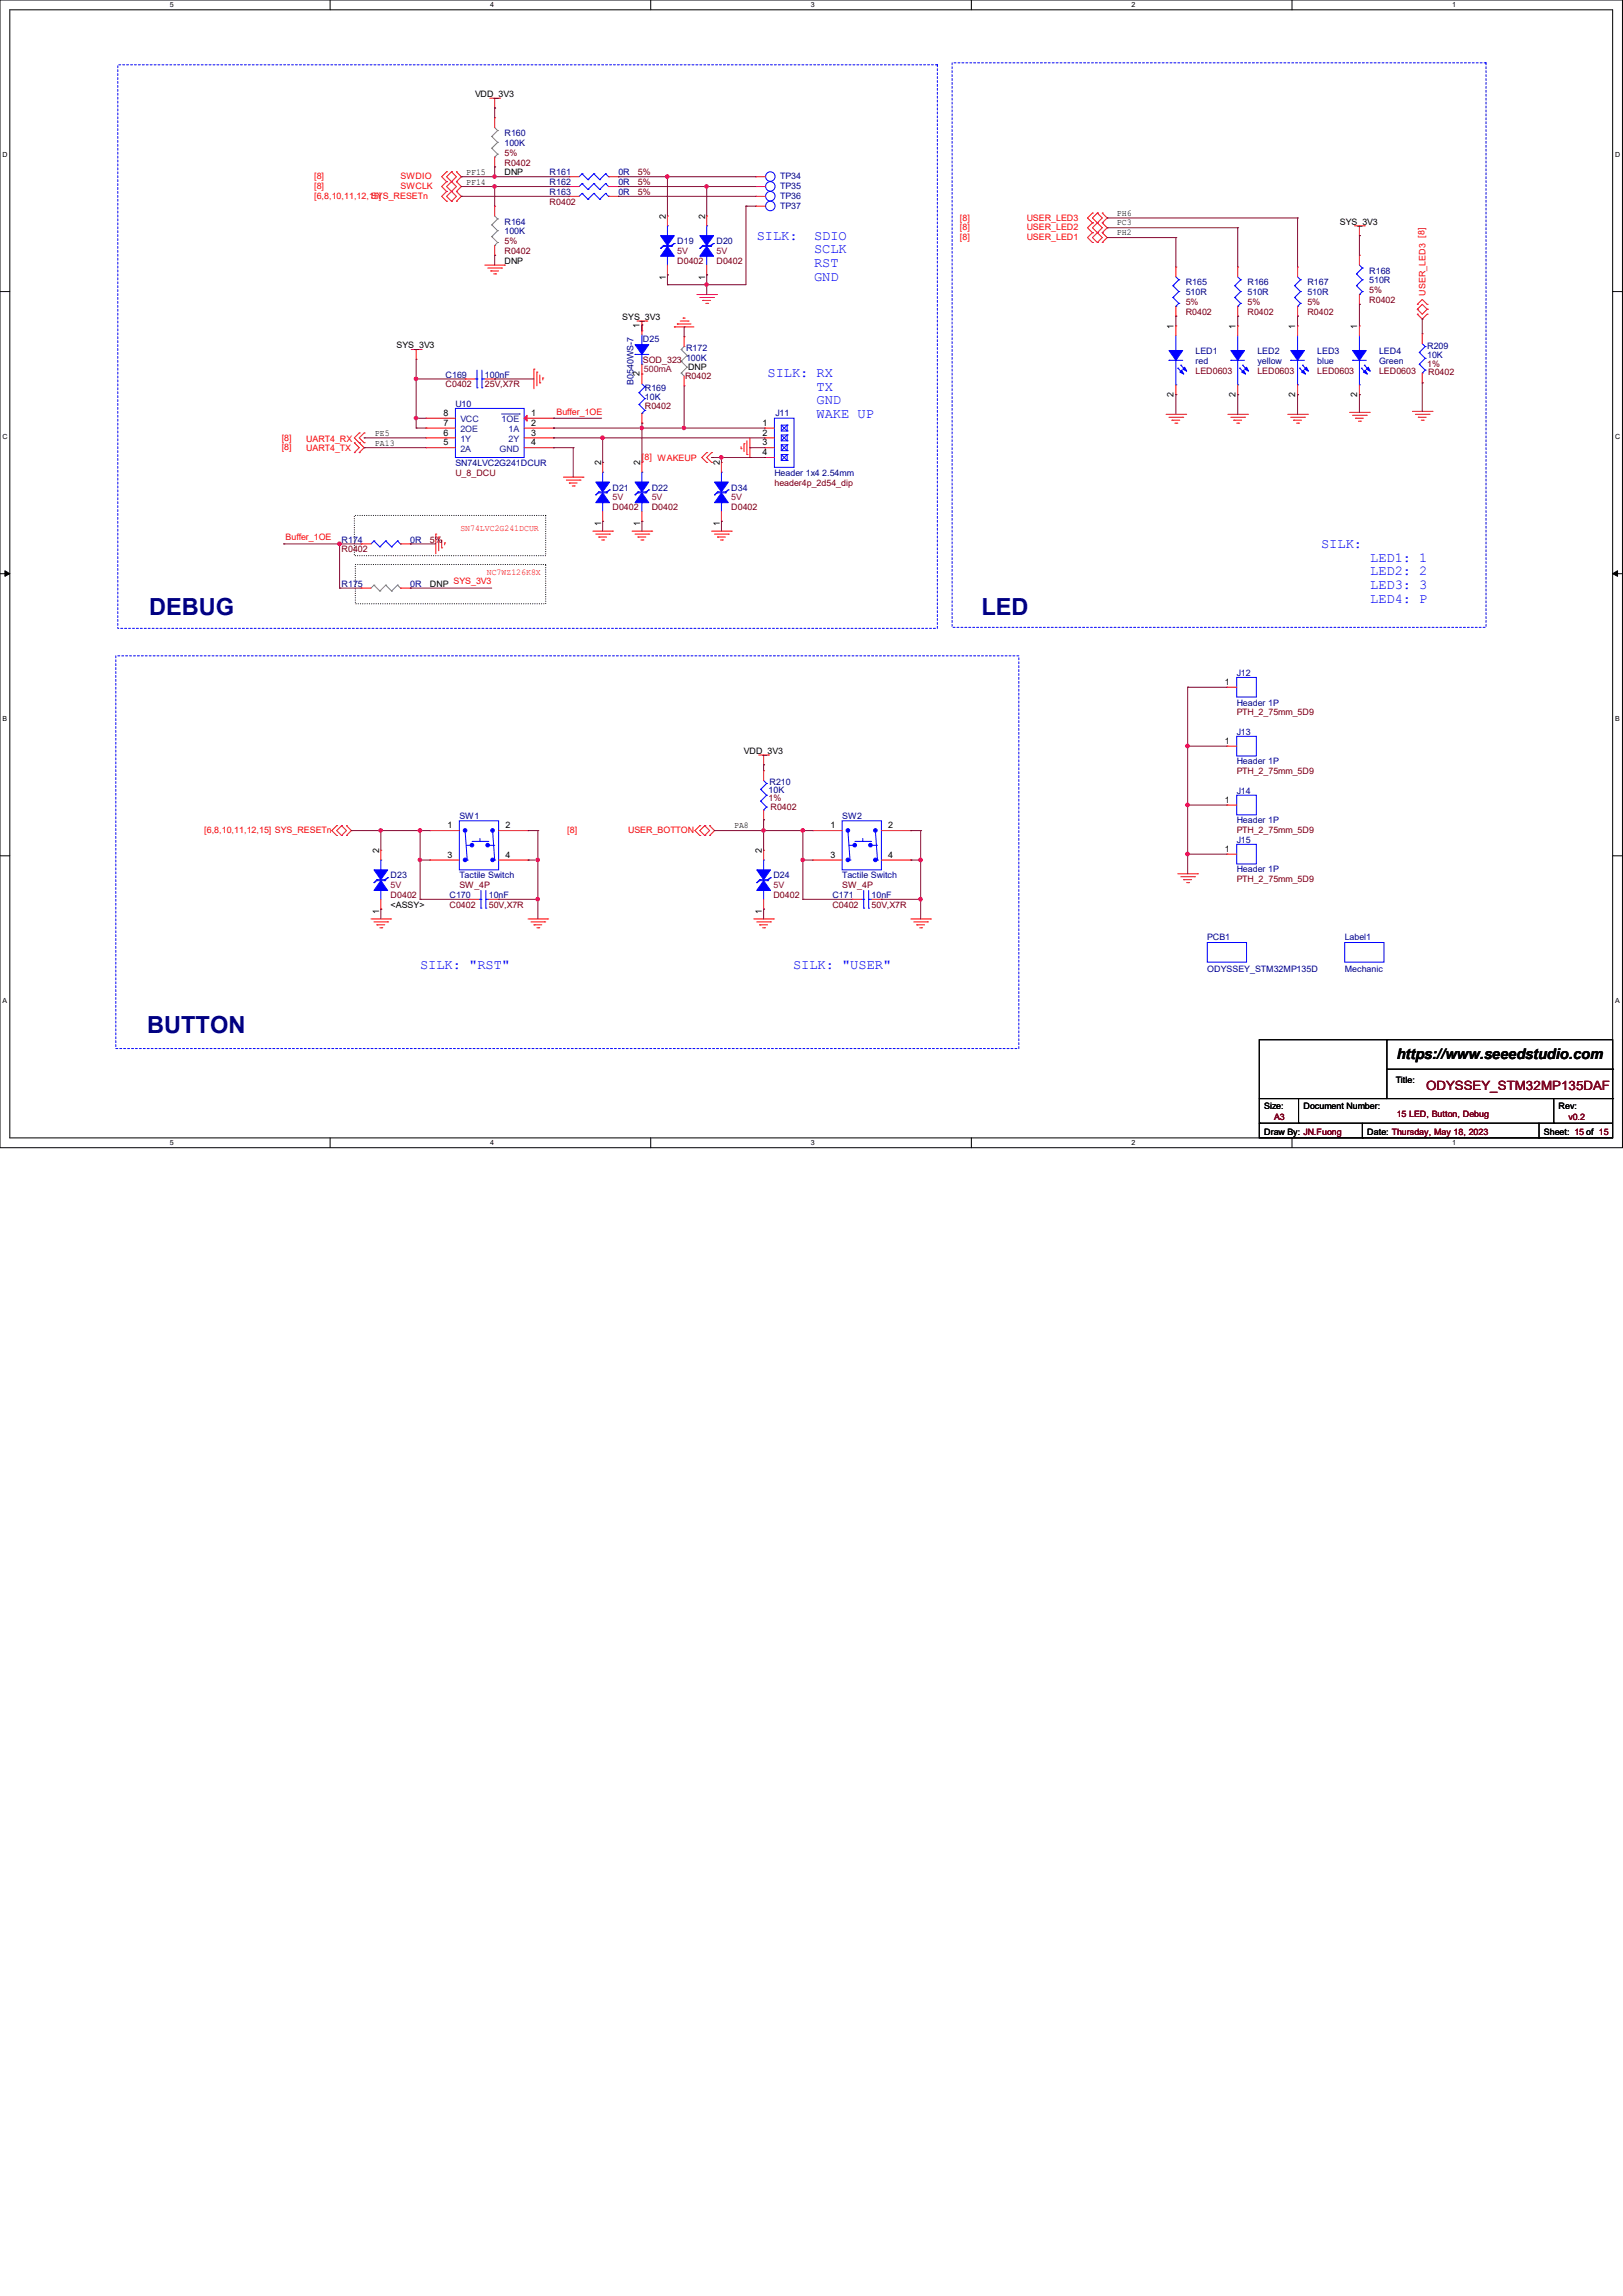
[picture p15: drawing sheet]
<svg xmlns="http://www.w3.org/2000/svg" width="210mm" height="297mm" viewBox="0 0 210 297" stroke-linecap="round" stroke-linejoin="round" font-family="sans-serif">
<defs><g id="words">
<g font-size="3" fill="#000080">
<text x="19.3" y="79.5">DEBUG</text>
<text x="127" y="79.5">LED</text>
<text x="19" y="133.6">BUTTON</text>
</g>
<text font-size="1.9" x="180.7" y="137">https://www.seeedstudio.com</text>
<g font-size="1.8" fill="#00f">
<text x="97.9" y="31">SILK:</text>
<text x="105.3" y="31">SDIO</text>
<text x="105.3" y="32.8">SCLK</text>
<text x="105.3" y="34.5">RST</text>
<text x="105.3" y="36.3">GND</text>
<text x="99.3" y="48.8">SILK: RX</text>
<text x="105.7" y="50.5">TX</text>
<text x="105.7" y="52.3">GND</text>
<text x="105.7" y="54.1">WAKE UP</text>
<text x="170.9" y="70.9">SILK:</text>
<text x="177.3" y="72.6">LED1: 1</text>
<text x="177.3" y="74.4">LED2: 2</text>
<text x="177.3" y="76.2">LED3: 3</text>
<text x="177.3" y="78">LED4: P</text>
<text x="54.4" y="125.3">SILK: &quot;RST&quot;</text>
<text x="102.6" y="125.3">SILK: &quot;USER&quot;</text>
</g>
<text font-size="1.7" fill="#800000" x="184.5" y="141.1">ODYSSEY_STM32MP135DAF</text>
<g font-size="1.1">
<text x="61.5" y="12.5">VDD_3V3</text>
<text x="60.3" y="22.7">PF15</text>
<text x="60.3" y="24">PF14</text>
<text x="65.3" y="22.7">DNP</text>
<text x="86.1" y="28.3" transform="rotate(-90 86.1 28.3)">2</text>
<text x="91.2" y="28.3" transform="rotate(-90 91.2 28.3)">2</text>
<text x="144.5" y="29.2">PC3</text>
<text x="144.5" y="27.9">PH6</text>
<text x="173.4" y="29">SYS_3V3</text>
<text x="65.3" y="34.1">DNP</text>
<text x="144.5" y="30.4">PH2</text>
<text x="80.5" y="41.4">SYS_3V3</text>
<text x="86.1" y="36.2" transform="rotate(-90 86.1 36.2)">1</text>
<text x="91.2" y="36.2" transform="rotate(-90 91.2 36.2)">1</text>
<text x="51.3" y="45">SYS_3V3</text>
<text x="82.8" y="42.4" transform="rotate(-90 82.8 42.4)">1</text>
<text x="89" y="47.8">DNP</text>
<text x="151.8" y="42.5" transform="rotate(-90 151.8 42.5)">1</text>
<text x="159.9" y="42.5" transform="rotate(-90 159.9 42.5)">1</text>
<text x="167.6" y="42.5" transform="rotate(-90 167.6 42.5)">1</text>
<text x="175.6" y="42.5" transform="rotate(-90 175.6 42.5)">1</text>
<text x="57.4" y="53.8">8</text>
<text x="68.7" y="53.8">1</text>
<text x="82.8" y="48.6" transform="rotate(-90 82.8 48.6)">2</text>
<text x="151.8" y="51.3" transform="rotate(-90 151.8 51.3)">2</text>
<text x="159.9" y="51.3" transform="rotate(-90 159.9 51.3)">2</text>
<text x="167.6" y="51.3" transform="rotate(-90 167.6 51.3)">2</text>
<text x="175.6" y="51.3" transform="rotate(-90 175.6 51.3)">2</text>
<text x="48.5" y="56.3">PE5</text>
<text x="48.5" y="57.7">PA13</text>
<text x="57.4" y="55.1">7</text>
<text x="57.4" y="57.6">5</text>
<text x="57.4" y="56.3">6</text>
<text x="68.7" y="55.1">2</text>
<text x="68.7" y="57.6">4</text>
<text x="68.7" y="56.3">3</text>
<text x="98.7" y="55.1">1</text>
<text x="98.7" y="56.3">2</text>
<text x="98.7" y="57.6">3</text>
<text x="98.7" y="58.9">4</text>
<text x="77.8" y="60.2" transform="rotate(-90 77.8 60.2)">2</text>
<text x="82.8" y="60.2" transform="rotate(-90 82.8 60.2)">2</text>
<text x="93.1" y="60.2" transform="rotate(-90 93.1 60.2)">2</text>
<text x="77.8" y="68.1" transform="rotate(-90 77.8 68.1)">1</text>
<text x="82.8" y="68.1" transform="rotate(-90 82.8 68.1)">1</text>
<text x="93.1" y="68.1" transform="rotate(-90 93.1 68.1)">1</text>
<text x="55.6" y="75.9">DNP</text>
<text x="158.5" y="88.6">1</text>
<text x="96.3" y="97.5">VDD_3V3</text>
<text x="158.5" y="96.2">1</text>
<text x="57.9" y="107.1">1</text>
<text x="65.4" y="107.1">2</text>
<text x="95" y="107.1">PA8</text>
<text x="107.4" y="107.1">1</text>
<text x="114.9" y="107.1">2</text>
<text x="158.5" y="103.8">1</text>
<text x="49.1" y="110.4" transform="rotate(-90 49.1 110.4)">2</text>
<text x="57.9" y="111">3</text>
<text x="65.4" y="111">4</text>
<text x="98.6" y="110.4" transform="rotate(-90 98.6 110.4)">2</text>
<text x="107.4" y="111">3</text>
<text x="114.9" y="111">4</text>
<text x="158.5" y="110.2">1</text>
<text x="49.1" y="118.2" transform="rotate(-90 49.1 118.2)">1</text>
<text x="50.5" y="117.4">&lt;ASSY&gt;</text>
<text x="98.6" y="118.2" transform="rotate(-90 98.6 118.2)">1</text>
<text x="163.6" y="143.5">Size:</text>
<text x="168.7" y="143.5">Document Number:</text>
<text x="180.6" y="140">Title:</text>
<text x="201.7" y="143.5">Rev:</text>
<text x="163.6" y="146.8">Draw By: JN.Fuong</text>
<text x="176.9" y="146.8">Date: Thursday, May 18, 2023</text>
<text x="199.8" y="146.8">Sheet: 15 of 15</text>
</g>
<g font-size="1.1" fill="#000080">
<text x="65.3" y="17.6">R160</text>
<text x="65.3" y="18.9">100K</text>
<text x="71.1" y="22.7">R161</text>
<text x="71.1" y="24">R162</text>
<text x="80" y="22.7">0R</text>
<text x="80" y="24">0R</text>
<text x="101" y="23.2">TP34</text>
<text x="65.3" y="29">R164</text>
<text x="71.1" y="25.2">R163</text>
<text x="80" y="25.2">0R</text>
<text x="101" y="24.5">TP35</text>
<text x="101" y="27">TP37</text>
<text x="101" y="25.7">TP36</text>
<text x="65.3" y="30.3">100K</text>
<text x="87.6" y="31.6">D19</text>
<text x="92.7" y="31.6">D20</text>
<text x="177.2" y="35.4">R168</text>
<text x="153.4" y="36.9">R165</text>
<text x="153.4" y="38.2">510R</text>
<text x="161.4" y="36.9">R166</text>
<text x="161.4" y="38.2">510R</text>
<text x="169.2" y="36.9">R167</text>
<text x="169.2" y="38.2">510R</text>
<text x="177.2" y="36.7">510R</text>
<text x="83.2" y="44.3">D25</text>
<text x="88.8" y="45.4">R172</text>
<text x="88.8" y="46.7">100K</text>
<text x="154.7" y="45.8">LED1</text>
<text x="154.7" y="47.1">red</text>
<text x="162.7" y="45.8">LED2</text>
<text x="162.7" y="47.1">yellow</text>
<text x="170.4" y="45.8">LED3</text>
<text x="170.4" y="47.1">blue</text>
<text x="178.4" y="45.8">LED4</text>
<text x="178.4" y="47.1">Green</text>
<text x="184.7" y="45.2">R209</text>
<text x="184.7" y="46.3">10K</text>
<text x="57.7" y="48.9">C169</text>
<text x="58.9" y="52.7">U10</text>
<text x="62.7" y="48.9">100nF</text>
<text x="82" y="49.8" transform="rotate(-90 82 49.8)">B0540WS-7</text>
<text x="83.4" y="50.6">R169</text>
<text x="83.4" y="51.8">10K</text>
<text x="100.3" y="53.8">J11</text>
<text x="58.9" y="60.3">SN74LVC2G241DCUR</text>
<text x="79.2" y="63.5">D21</text>
<text x="84.3" y="63.5">D22</text>
<text x="94.6" y="63.5">D34</text>
<text x="100.2" y="61.6">Header 1x4</text>
<text x="106.4" y="61.6">2.54mm</text>
<text x="44.2" y="70.2">R174</text>
<text x="53.1" y="70.2">0R</text>
<text x="44.2" y="75.9">R175</text>
<text x="53.1" y="75.9">0R</text>
<text x="160" y="87.5">J12</text>
<text x="160" y="95.1">J13</text>
<text x="160" y="91.3">Header 1P</text>
<text x="99.6" y="101.6">R210</text>
<text x="160" y="98.9">Header 1P</text>
<text x="59.4" y="106">SW1</text>
<text x="99.4" y="102.6">10K</text>
<text x="109" y="106">SW2</text>
<text x="160" y="102.7">J14</text>
<text x="160" y="106.5">Header 1P</text>
<text x="50.5" y="113.6">D23</text>
<text x="59.4" y="113.6">Tactile Switch</text>
<text x="100.1" y="113.6">D24</text>
<text x="109" y="113.6">Tactile Switch</text>
<text x="160" y="109.1">J15</text>
<text x="160" y="112.9">Header 1P</text>
<text x="58.2" y="116.2">C170</text>
<text x="63.2" y="116.2">10nF</text>
<text x="107.7" y="116.2">C171</text>
<text x="112.8" y="116.2">10nF</text>
<text x="156.2" y="121.6">PCB1</text>
<text x="156.2" y="125.7">ODYSSEY_STM32MP135D</text>
<text x="174" y="121.6">Label1</text>
<text x="174" y="125.7">Mechanic</text>
</g>
<g font-size="1.1" fill="#f00">
<text x="40.6" y="23.2">[8]</text>
<text x="51.8" y="23.2">SWDIO</text>
<text x="40.6" y="24.5">[8]</text>
<text x="40.6" y="25.7">[6,8,10,11,12,1S5Y]S_RESETn</text>
<text x="51.8" y="24.5">SWCLK</text>
<text x="124.2" y="29.8">[8]</text>
<text x="124.2" y="28.5">[8]</text>
<text x="132.8" y="29.8">USER_LED2</text>
<text x="132.8" y="28.5">USER_LED3</text>
<text x="124.2" y="31.1">[8]</text>
<text x="132.8" y="31.1">USER_LED1</text>
<text x="184.4" y="38.2" transform="rotate(-90 184.4 38.2)">USER_LED3 [8]</text>
<text x="72" y="53.6">Buffer_1OE</text>
<text x="36.4" y="57.1">[8]</text>
<text x="36.4" y="58.3">[8]</text>
<text x="39.6" y="57.2">UART4_RX</text>
<text x="39.6" y="58.4">UART4_TX</text>
<text x="83.1" y="59.5">[</text>
<text x="83.4" y="59.5">8] WAKEUP</text>
<text x="37" y="69.9">Buffer_1OE</text>
<text x="59.6" y="68.7">SN74LVC2G241DCUR</text>
<text x="58.7" y="75.6">SYS_3V3</text>
<text x="63" y="74.4">NC7WZ126K8X</text>
<text x="26.4" y="107.8">[6,8,10,11,12,15] SYS_RESETn</text>
<text x="73.4" y="107.8">[8]</text>
<text x="81.3" y="107.8">USER_BOTTON</text>
</g>
<g font-size="1.1" fill="#800000">
<text x="65.3" y="20.2">5%</text>
<text x="65.3" y="21.4">R0402</text>
<text x="82.5" y="22.7">5%</text>
<text x="82.5" y="24">5%</text>
<text x="71.1" y="26.5">R0402</text>
<text x="82.5" y="25.2">5%</text>
<text x="65.3" y="31.6">5%</text>
<text x="65.3" y="32.9">R0402</text>
<text x="87.6" y="34.1">D0402</text>
<text x="92.7" y="34.1">D0402</text>
<text x="153.4" y="39.5">5%</text>
<text x="153.4" y="40.7">R0402</text>
<text x="161.4" y="39.5">5%</text>
<text x="161.4" y="40.7">R0402</text>
<text x="169.2" y="39.5">5%</text>
<text x="169.2" y="40.7">R0402</text>
<text x="177.2" y="37.9">5%</text>
<text x="177.2" y="39.2">R0402</text>
<text x="83.2" y="46.9">SOD_323</text>
<text x="184.7" y="47.5">1%</text>
<text x="57.7" y="50.1">C0402</text>
<text x="62.7" y="50.1">25V,X7R</text>
<text x="83.4" y="52.9">R0402</text>
<text x="88.6" y="49">R0402</text>
<text x="154.7" y="48.3">LED0603</text>
<text x="162.7" y="48.3">LED0603</text>
<text x="170.4" y="48.3">LED0603</text>
<text x="178.4" y="48.3">LED0603</text>
<text x="184.8" y="48.5">R0402</text>
<text x="58.9" y="61.6">U_8_DCU</text>
<text x="79.2" y="66">D0402</text>
<text x="84.3" y="66">D0402</text>
<text x="94.6" y="66">D0402</text>
<text x="100.2" y="62.8">header4p_2d54_dip</text>
<text x="44.2" y="71.5">R0402</text>
<text x="55.6" y="70.2">5%</text>
<text x="160" y="92.5">PTH_2_75mm_5D9</text>
<text x="160" y="100.2">PTH_2_75mm_5D9</text>
<text x="99.4" y="103.6">1%</text>
<text x="99.7" y="104.7">R0402</text>
<text x="160" y="107.8">PTH_2_75mm_5D9</text>
<text x="50.5" y="116.2">D0402</text>
<text x="58.2" y="117.4">C0402</text>
<text x="59.4" y="114.9">SW_4P</text>
<text x="63.2" y="117.4">50V,X7R</text>
<text x="100.1" y="116.2">D0402</text>
<text x="107.7" y="117.4">C0402</text>
<text x="109" y="114.9">SW_4P</text>
<text x="112.8" y="117.4">50V,X7R</text>
<text x="160" y="114.1">PTH_2_75mm_5D9</text>
<text x="164.8" y="144.9">A3</text>
<text x="180.7" y="144.5">15 LED, Button, Debug</text>
<text x="202.9" y="144.9">v0.2</text>
</g>
<g font-size="1.1" fill="#800040">
<text x="87.6" y="32.9">5V</text>
<text x="92.7" y="32.9">5V</text>
<text x="83.3" y="48.1">500mA</text>
<text x="79.2" y="64.7">5V</text>
<text x="84.3" y="64.7">5V</text>
<text x="94.6" y="64.7">5V</text>
<text x="50.5" y="114.9">5V</text>
<text x="100.1" y="114.9">5V</text>
</g>
<g font-size="1.1" fill="#004080">
<text x="59.6" y="55.9">2OE</text>
<text x="59.6" y="54.7">VCC</text>
<text x="59.6" y="58.5">2A</text>
<text x="59.6" y="57.2">1Y</text>
<text x="64.6" y="58.5">GND</text>
<text x="64.9" y="54.7">1OE</text>
<text x="65.8" y="55.9">1A</text>
<text x="65.8" y="57.2">2Y</text>
</g>
<g font-size=".9">
<text x="22" y=".9">5</text>
<text x="63.4" y=".9">4</text>
<text x="104.9" y=".9">3</text>
<text x="146.4" y=".9">2</text>
<text x="187.9" y=".9">1</text>
<text x=".3" y="20.3">D</text>
<text x="209" y="20.3">D</text>
<text x=".3" y="56.7">C</text>
<text x="209" y="56.7">C</text>
<text x=".3" y="93.2">B</text>
<text x="209" y="93.2">B</text>
<text x=".3" y="129.7">A</text>
<text x="209" y="129.7">A</text>
<text x="22" y="148.1">5</text>
<text x="63.4" y="148.1">4</text>
<text x="104.9" y="148.1">3</text>
<text x="146.4" y="148.1">2</text>
<text x="187.9" y="148.1">1</text>
</g>
</g></defs>
<g fill="none" stroke="#000" stroke-width=".13">
<path d="M0 0h209.9v148.5h-209.9zM1.3 1.3h207.4v145.9h-207.4zM42.7 0v1.3M84.2 0v1.3M125.7 0v1.3M167.2 0v1.3M0 37.7h1.3M208.7 37.7h1.2M0 74.2h1.3M.6 73.8l.7 .4-.7 .3zM208.7 74.2l.6-.4v.7zM208.7 74.2h1.2"/>
<path d="M0 110.7h1.3M208.7 110.7h1.2M162.9 134.5h45.8v12.7h-45.8zM179.5 134.5h.1M179.5 134.5v7.6M179.5 138.3h29.2M208.7 138.3h.1M42.7 147.2v1.3M84.2 147.2v1.3M125.7 147.2v1.3M162.9 145.3h.1M162.9 145.3h45.8"/>
<path d="M162.9 142.1h45.8M167.2 147.2v1.3M168 145.3h.1M168 142.1v3.2M176.3 147.2h.1M176.3 145.3v1.9M199.1 147.2h.1M199.1 145.3v1.9M201 145.3h.1M201 142.1v3.2M208.7 142.1h.1"/>
</g>
<path d="M.6 73.8l.7 .4-.7 .3zM208.7 74.2l.6-.4v.7z" fill="#000"/>
<path d="M15.2 8.4h106.1v72.9h-106.1zM123.2 8.1h69.1v73.1h-69.1zM15 84.8h116.8v50.8h-116.8z" fill="none" stroke="#00f" stroke-width=".13" stroke-dasharray=".3 .3"/>
<path d="M45.8 66.7h24.8v5.2h-24.8zM46 73h24.6v5.1h-24.6z" fill="none" stroke="#000" stroke-width=".13" stroke-dasharray="0 .3"/>
<g fill="none" stroke="#f00" stroke-width=".13">
<path d="M63.4 12.7h1.2M64 14h.1M64 12.7v1.3M64.6 12.7h.1M57.8 23.5h.1M57.8 22.2h.1M57.8 24.8h.1M57.8 26h.1M57.8 24.8l-.7 .6 .7 .6M57.8 22.2l-.7 .7 .7 .6M57.8 23.5l-.7 .6 .7 .7M58.4 22.2h.1"/>
<path d="M58.4 23.5h.1M58.4 24.8h.1M58.4 26h.1M58.4 22.2l.7 .7-1.3 1.2 1.3 1.3-.7 .6M58.4 22.2l-.6 .7 1.3 1.2-1.3 1.3 .6 .6M59.1 23.5h.1M59.1 22.2h.1M59.1 24.8h.1M59.1 26h.1M59.1 22.2l.6 .7-.6 .6M59.1 24.8l.6 .6-.6 .6M59.1 23.5l.6 .6-.6 .7"/>
<path d="M62.7 34.3h2.6M63.1 34.7h1.8M63.5 35.1h.1M63.5 35.1h1M63.9 35.4h.2M64.1 35.4h.1M64.9 34.7h.1M65.3 34.3h.1M90.2 38.1h2.5M90.6 38.5h1.7M90.9 38.9h.1M90.9 38.9h1"/>
<path d="M91.3 39.2h.3M91.6 39.2h.1M92.3 38.5h.1M92.7 38.1h.1M141.4 30.1h.1M141.4 28.8h.1M141.4 31.4h.1M141.4 27.6h.1M141.4 28.8l-.7 .7 .7 .6M141.4 30.1l-.7 .6 .7 .7M141.4 27.6l-.7 .6 .7 .6M142 28.8h.1"/>
<path d="M142 30.1h.1M142 31.4h.1M142 27.6h.1M142 27.6l-.6 .6 1.2 1.3-1.2 1.2 .6 .7M142 27.6l.6 .6-1.2 1.3 1.2 1.2-.6 .7M142.6 30.1h.1M142.6 28.8h.1M142.6 31.4h.1M142.6 27.6h.1M142.6 28.8l.7 .7-.7 .6M142.6 30.1l.7 .6-.7 .7M142.6 27.6l.7 .6-.7 .6"/>
<path d="M175.3 29.2h1.2M175.9 30.5h.1M175.9 29.2v1.3M176.5 29.2h.1M183.4 39.4h.1M183.4 39.4l.6-.7 .7 .7M184.7 39.4h.1M45.8 57.3h.1M45.8 58.5h.1M45.8 57.3l.7 .6-.7 .6M46.5 56h.1M46.5 57.3h.1"/>
<path d="M46.5 58.5h.1M46.5 56l-.7 .6 1.3 1.3-.6 .6M47.1 56h.1M47.1 57.3h.1M47.1 56l-.6 .6 .6 .7M53.2 45.2h1.3M53.8 46.5h.1M53.8 45.2v1.3M54.5 45.2h.1M69.1 47.8h.1M69.1 47.8v2.5M69.5 48.1h.1"/>
<path d="M69.5 48.1v1.8M69.8 49.5h.1M69.8 48.5v1M70.2 48.9h.1M70.2 48.9v.2M82.4 41.5h1.3M83.1 42.8h.1M83.1 41.5v1.3M83.7 41.5h.1M87.2 42.3h.1M87.2 42.3h2.6M87.6 41.9h.1"/>
<path d="M87.6 41.9h1.8M88 41.5h1M88.4 41.1h.1M88.4 41.1h.2M89 41.5h.1M91.4 58.5h.1M91.4 59.8h.1M91.4 58.5l-.6 .7 .6 .6M92.1 58.5h.1M92.1 59.8h.1M92.1 58.5l-.7 .7 .7 .6M95.9 58h.1"/>
<path d="M95.9 57.8v.2M96.3 57.4h.1M96.3 57.4v1M96.6 58.8h.1M96.6 57v1.8M97 59.2h.1M97 56.6v2.6M150.9 53.6h2.5M151.3 54h1.7M151.6 54.4h.1M151.6 54.4h1.1M152 54.7h.3"/>
<path d="M152.3 54.7h.1M153 54h.1M153.4 53.6h.1M158.9 53.6h2.5M159.3 54h1.7M159.6 54.4h.1M159.6 54.4h1.1M160 54.7h.3M160.3 54.7h.1M161 54h.1M161.4 53.6h.1M166.6 53.6h2.6"/>
<path d="M167 54h1.8M167.4 54.4h.1M167.4 54.4h1M167.8 54.7h.2M168 54.7h.1M168.8 54h.1M169.2 53.6h.1M174.6 53.3h2.6M175 53.7h1.8M175.4 54.1h.1M175.4 54.1h1M175.8 54.5h.2"/>
<path d="M176 54.5h.1M176.8 53.7h.1M177.2 53.3h.1M182.8 53.2h2.5M183.1 53.6h1.8M183.4 40.6h.1M183.4 40h.1M183.4 40.6l.6 .7 .7-.7M183.4 40l.6 .6 .7-.6M183.4 40l.6-.6 .7 .6M183.5 54h.1M183.5 54h1"/>
<path d="M183.9 54.4h.2M184.1 54.4h.1M184.7 40.6h.1M184.7 40h.1M184.9 53.6h.1M185.3 53.2h.1M56.4 69.1h.1M56.4 69.1v2.5M56.8 69.5h.1M56.8 69.5v1.7M57.1 70.9h.1M57.1 69.8v1.1"/>
<path d="M57.5 70.2h.1M57.5 70.2v.3M72.9 61.7h2.5M73.3 62.1h1.8M73.7 62.5h.1M73.7 62.5h1M74 62.9h.3M74.3 62.9h.1M75.1 62.1h.1M75.4 61.7h.1M76.7 68.7h2.5M77.1 69.1h1.8"/>
<path d="M77.5 69.5h.1M77.5 69.5h1M77.9 69.8h.2M78.1 69.8h.1M78.9 69.1h.1M79.2 68.7h.1M81.8 68.7h2.5M82.2 69.1h1.7M82.5 69.5h.1M82.5 69.5h1.1M82.9 69.8h.3M83.2 69.8h.1"/>
<path d="M83.9 69.1h.1M84.3 68.7h.1M92.1 68.7h2.5M92.5 69.1h1.7M92.8 69.5h.1M92.8 69.5h1.1M93.2 69.8h.3M93.5 69.8h.1M94.2 69.1h.1M94.6 68.7h.1M98.2 97.7h1.2M98.8 98.9h.1"/>
<path d="M98.8 97.7v1.2M99.4 97.7h.1M43.6 108.1h.1M43.6 106.8h.1M43.6 106.8l-.7 .6 .7 .7M44.2 106.8h.1M44.2 108.1h.1M44.2 106.8l.6 .6-.6 .7M44.2 106.8l-.6 .6 .6 .7M44.8 108.1h.1M44.8 106.8h.1M44.8 106.8l.7 .6-.7 .7"/>
<path d="M48 118.9h2.5M48.4 119.3h1.8M48.8 119.6h.1M48.8 119.6h1M50.2 119.3h.1M50.5 118.9h.1M68.3 118.9h2.6M68.7 119.3h1.8M69.1 119.6h.1M69.1 119.6h1M70.5 119.3h.1M70.9 118.9h.1"/>
<path d="M90.6 108.1h.1M90.6 106.8h.1M90.6 106.8l-.7 .6 .7 .7M91.2 106.8h.1M91.2 108.1h.1M91.2 106.8l.6 .6-.6 .7M91.2 106.8l-.6 .6 .6 .7M91.8 108.1h.1M91.8 106.8h.1M91.8 106.8l.7 .6-.7 .7M97.5 118.9h2.6M97.9 119.3h1.8"/>
<path d="M98.3 119.6h.1M98.3 119.6h1M99.7 119.3h.1M100.1 118.9h.1M117.9 118.9h2.5M118.2 119.3h1.8M118.6 119.6h.1M118.6 119.6h1M120 119.3h.1M120.4 118.9h.1M152.4 113h2.5M152.8 113.4h1.8"/>
<path d="M153.2 113.8h.1M153.2 113.8h1M153.5 114.2h.3M153.8 114.2h.1M154.6 113.4h.1M154.9 113h.1M49.1 120h.3M49.4 120h.1M69.5 120h.2M69.7 120h.1M98.7 120h.2M98.9 120h.1"/>
<path d="M119 120h.3M119.3 120h.1"/>
</g>
<path d="M109 106.2h5v6.3h-5z" fill="none" stroke="#00f" stroke-width=".13"/>
<circle cx="109.7" cy="107.4" r=".23" fill="#00f"/>
<circle cx="109.7" cy="107.4" r=".23" fill="none" stroke="#00f" stroke-width=".13"/>
<circle cx="109.7" cy="111.2" r=".23" fill="#00f"/>
<g fill="none" stroke="#00f" stroke-width=".13">
<path d="M109.7 107.7l.3 3.6M110 111.3h.1"/>
<circle cx="109.7" cy="111.2" r=".23"/>
</g>
<circle cx="113.3" cy="111.2" r=".23" fill="#00f"/>
<circle cx="113.3" cy="111.2" r=".23" fill="none" stroke="#00f" stroke-width=".13"/>
<circle cx="113.3" cy="107.4" r=".23" fill="#00f"/>
<g fill="none" stroke="#00f" stroke-width=".13">
<path d="M109.9 109.3h.6M110.5 109.3h.1M110.6 108.8h2M111.6 108.8h.1M111.6 108.5v.3M112.6 108.8h.1M112.8 109.3h.6M113.3 107.7l.2 3.6M113.4 109.3h.1M113.5 111.3h.1"/>
<circle cx="113.3" cy="107.4" r=".23"/>
</g>
<circle cx="112.6" cy="109.3" r=".23" fill="#00f"/>
<circle cx="112.6" cy="109.3" r=".23" fill="none" stroke="#00f" stroke-width=".13"/>
<circle cx="110.6" cy="109.3" r=".23" fill="#00f"/>
<g fill="none" stroke="#00f" stroke-width=".13">
<path d="M175.5 35.4h.1M175.5 37h.1M175.5 35.4l.8 .8M175.5 37l.8 .7M175.9 38.1h.1M175.9 34.3l.4 .4M176.3 34.7h.1M176.3 36.2h.1M176.3 37.7h.1M176.3 34.7l-.8 .7M176.3 36.2l-.8 .8M176.3 37.7l-.4 .4"/>
<path d="M175.9 46.6h.1M175.9 49.8h.1M175.9 43.4v6.4"/>
<circle cx="110.6" cy="109.3" r=".23"/>
</g>
<path d="M175.9 33h.1M175.9 39.4h.1M175.9 33v1.3M175.9 38.1v1.3M105.2 107.4h.1M105.2 111.3h.1M105.2 107.4h3.8M105.2 111.3h3.8M114 107.4h3.9M114 111.3h3.9M117.9 107.4h.1M117.9 111.3h.1" fill="none" stroke="#f00" stroke-width=".13"/>
<path d="M176.4 48.1l.3-.2 .2 .5z" fill-rule="evenodd" fill="#00f"/>
<path d="M176.4 48.1l.3-.2 .2 .5zM176.5 47.2h.1M176.5 47.2l.8 .8" fill="none" stroke="#00f" stroke-width=".13"/>
<path d="M176.8 47.8l.2-.3 .3 .5z" fill-rule="evenodd" fill="#00f"/>
<path d="M176.8 47.8l.2-.3 .3 .5z" fill="none" stroke="#00f" stroke-width=".13"/>
<path d="M175 45.3h1.8l-.9 1.3z" fill-rule="evenodd" fill="#00f"/>
<g fill="none" stroke="#00f" stroke-width=".13">
<path d="M75.3 25h.1M75.3 22.5h.1M75.3 25l-.4 .4M75.3 25l.8 .8M75.3 22.5l-.4 .4M75.3 22.5l.8 .7M76.1 25.8h.1M76.1 23.2h.1M76.8 25h.1M76.8 22.5h.1M76.8 25l-.7 .8M76.8 25l.8 .8"/>
<path d="M76.8 22.5l-.7 .7M76.8 22.5l.8 .7M77.6 25.8h.1M77.6 23.2h.1M78.4 25h.1M78.4 22.5h.1M78.4 25l-.8 .8M78.4 25l.3 .4M78.4 22.5l-.8 .7M78.4 22.5l.3 .4M78.7 25.4h.1M78.7 22.9h.1"/>
<path d="M175 45.3h1.8l-.9 1.3zM175 46.6h.1M175 46.6h1.8M176.1 47.6h.1M176.1 47.6l.8 .8M62 116.3h.2M62.2 117.5h.1M62.2 116.3h.1M62.2 115.2v2.3M62.9 117.5h.1M62.9 116.3h.1M62.9 115.2v2.3"/>
<path d="M62.9 116.3h.3M160 102.9h2.6v2.5h-2.6z"/>
</g>
<g fill="none" stroke="#f00" stroke-width=".13">
<path d="M73.7 25.4h.1M73.7 22.9h.1M73.7 25.4h1.2M73.7 22.9h1.2M78.7 25.4h1.3M78.7 22.9h1.3M80 25.4h.1M80 22.9h.1M88.5 49.9h.1M88.5 43.6h.1M88.5 43.6v1.2M88.5 48.6v1.3"/>
<path d="M175.9 51.1h.1M175.9 42.2h.1M175.9 42.2v1.2M175.9 49.8v1.3M60.7 116.3h.1M60.7 116.3h1.3M63.2 116.3h1.3M64.5 116.3h.1M158.7 104.1h.1M158.7 104.1h1.3"/>
</g>
<path d="M88.1 48.3h.1M88.1 46.7h.1M88.1 45.2h.1M88.1 48.3l.4 .3M88.1 46.7l.8 .8M88.1 45.2l.8 .8M88.5 44.8h.1M88.5 44.8l-.4 .4M88.9 47.5h.1M88.9 46h.1M88.9 47.5l-.8 .8M88.9 46l-.8 .7" fill="none" stroke="#808080" stroke-width=".13"/>
<path d="M98.8 113.9l.9 1.3h-1.8z" fill-rule="evenodd" fill="#00f"/>
<path d="M98.8 113.9l.9 1.3h-1.8z" fill="none" stroke="#00f" stroke-width=".13"/>
<path d="M97.9 112.5h1.8l-.9 1.3z" fill-rule="evenodd" fill="#00f"/>
<g fill="none" stroke="#00f" stroke-width=".13">
<path d="M160.1 46.6h.1M160.1 49.8h.1M160.1 43.4v6.4M48.4 70h.1M48.4 70l-.4 .4M48.4 70l.7 .7M49.1 70.7h.1M49.9 70h.1M49.9 70l-.8 .7M49.9 70l.8 .7M50.7 70.7h.1M51.4 70h.1"/>
<path d="M51.4 70l-.7 .7M51.4 70l.4 .4M51.8 70.4h.1M97.9 112.5h1.8l-.9 1.3zM97.9 114.2h.1M98.3 113.8h.1M98.3 113.8h1M98.3 113.8l-.4 .4M98.8 111.3h.1M98.8 115.2h.1M98.8 111.3v1.2M98.8 115.2v1.1"/>
<path d="M99.3 113.8h.1M99.3 113.9h.1M99.3 113.9h-1l-.4 .3M99.7 113.5h.1M99.7 113.5l-.4 .3M99.7 113.5l-.4 .4M156.2 121.9h5.1v2.6h-5.1z"/>
</g>
<path d="M46.7 70.4h.1M46.7 70.4h1.3M51.8 70.4h1.3M53.1 70.4h.1M98.8 110h.1M98.8 117.6h.1M98.8 110v1.3M98.8 116.3v1.3" fill="none" stroke="#f00" stroke-width=".13"/>
<path d="M160.7 48.1l.2-.2 .3 .5z" fill-rule="evenodd" fill="#00f"/>
<path d="M160.7 48.1l.2-.2 .3 .5zM160.8 47.2h.1M160.8 47.2l.7 .8" fill="none" stroke="#00f" stroke-width=".13"/>
<path d="M161 47.8l.3-.3 .2 .5z" fill-rule="evenodd" fill="#00f"/>
<path d="M161 47.8l.3-.3 .2 .5z" fill="none" stroke="#00f" stroke-width=".13"/>
<path d="M159.3 45.3h1.7l-.9 1.3z" fill-rule="evenodd" fill="#00f"/>
<path d="M159.3 45.3h1.7l-.9 1.3zM159.3 46.6h.1M159.3 46.6h1.7M160.4 47.6h.1M160.4 47.6l.8 .8M160 95.2h2.6v2.6h-2.6zM59.4 106.2h5.1v6.3h-5.1z" fill="none" stroke="#00f" stroke-width=".13"/>
<path d="M160.1 51.1h.1M160.1 42.2h.1M160.1 42.2v1.2M160.1 49.8v1.3M46.7 76.1h.1M46.7 76.1h1.3M51.8 76.1h1.3M53.1 76.1h.1M158.7 96.5h.1M158.7 96.5h1.3" fill="none" stroke="#f00" stroke-width=".13"/>
<path d="M48.4 75.7h.1M48.4 75.7l-.4 .4M48.4 75.7l.7 .8M49.1 76.5h.1M49.9 75.7h.1M49.9 75.7l-.8 .8M49.9 75.7l.8 .8M50.7 76.5h.1M51.4 75.7h.1M51.4 75.7l-.7 .8M51.4 75.7l.4 .4M51.8 76.1h.1" fill="none" stroke="#808080" stroke-width=".13"/>
<circle cx="60.2" cy="107.4" r=".23" fill="#00f"/>
<circle cx="60.2" cy="107.4" r=".23" fill="none" stroke="#00f" stroke-width=".13"/>
<circle cx="60.2" cy="111.2" r=".23" fill="#00f"/>
<g fill="none" stroke="#00f" stroke-width=".13">
<path d="M60.2 107.7l.3 3.6M60.5 111.3h.1"/>
<circle cx="60.2" cy="111.2" r=".23"/>
</g>
<circle cx="63.7" cy="111.2" r=".23" fill="#00f"/>
<circle cx="63.7" cy="111.2" r=".23" fill="none" stroke="#00f" stroke-width=".13"/>
<circle cx="63.7" cy="107.4" r=".23" fill="#00f"/>
<g fill="none" stroke="#00f" stroke-width=".13">
<path d="M60.3 109.3h.7M61 109.3h.1M61.1 108.8h2M62.1 108.8h.1M62.1 108.5v.3M63.1 108.8h.1M63.2 109.3h.7M63.8 107.7l.2 3.6M63.9 109.3h.1M64 111.3h.1"/>
<circle cx="63.7" cy="107.4" r=".23"/>
</g>
<circle cx="63.1" cy="109.3" r=".23" fill="#00f"/>
<circle cx="63.1" cy="109.3" r=".23" fill="none" stroke="#00f" stroke-width=".13"/>
<circle cx="61.1" cy="109.3" r=".23" fill="#00f"/>
<g fill="none" stroke="#00f" stroke-width=".13">
<path d="M82.7 50.8h.1M82.7 52.3h.1M82.7 50.8l.7 .8M82.7 52.3l.7 .8M83.1 53.5h.1M83.1 49.7l.3 .3M83.4 50h.1M83.4 51.6h.1M83.4 53.1h.1M83.4 50l-.7 .8M83.4 51.6l-.7 .7M83.4 53.1l-.3 .4"/>
<path d="M167.9 46.6h.1M167.9 49.8h.1M167.9 43.4v6.4"/>
<circle cx="61.1" cy="109.3" r=".23"/>
</g>
<path d="M83.1 48.4h.1M83.1 54.7h.1M83.1 48.4v1.3M83.1 53.5v1.2M55.6 107.4h.1M55.6 111.3h.1M55.6 107.4h3.8M55.6 111.3h3.8M64.5 107.4h3.8M64.5 111.3h3.8M68.3 107.4h.1M68.3 111.3h.1" fill="none" stroke="#f00" stroke-width=".13"/>
<path d="M168.4 48.1l.3-.2 .2 .5z" fill-rule="evenodd" fill="#00f"/>
<path d="M168.4 48.1l.3-.2 .2 .5zM168.5 47.2h.1M168.5 47.2l.8 .8" fill="none" stroke="#00f" stroke-width=".13"/>
<path d="M168.8 47.8l.2-.3 .3 .5z" fill-rule="evenodd" fill="#00f"/>
<path d="M168.8 47.8l.2-.3 .3 .5z" fill="none" stroke="#00f" stroke-width=".13"/>
<path d="M167 45.3h1.8l-.9 1.3z" fill-rule="evenodd" fill="#00f"/>
<g fill="none" stroke="#00f" stroke-width=".13">
<path d="M152.1 46.6h.1M152.1 49.8h.1M152.1 43.4v6.4M167 45.3h1.8l-.9 1.3zM167 46.6h.1M167 46.6h1.8M168.1 47.6h.1M168.1 47.6l.8 .8"/>
<circle cx="99.7" cy="24.1" r=".61"/>
</g>
<path d="M64 15.2h.1M64 15.2v1.3M64 21.6h.1M64 20.3v1.3M97.8 24.1h.1M97.8 24.1h1.3M167.9 51.1h.1M167.9 42.2h.1M167.9 42.2v1.2M167.9 49.8v1.3" fill="none" stroke="#f00" stroke-width=".13"/>
<path d="M63.6 17.7h.1M63.6 19.2h.1M63.6 17.7l.8 .7M63.6 19.2l.8 .7M64 16.5l.4 .4M64.4 16.9h.1M64.4 18.4h.1M64.4 19.9h.1M64.4 16.9l-.8 .8M64.4 18.4l-.8 .8M64.4 19.9l-.4 .4M64 20.3h.1" fill="none" stroke="#808080" stroke-width=".13"/>
<path d="M152.7 48.1l.2-.2 .3 .5z" fill-rule="evenodd" fill="#00f"/>
<path d="M152.7 48.1l.2-.2 .3 .5zM152.8 47.2h.1M152.8 47.2l.7 .8" fill="none" stroke="#00f" stroke-width=".13"/>
<path d="M153 47.8l.3-.3 .2 .5z" fill-rule="evenodd" fill="#00f"/>
<path d="M153 47.8l.3-.3 .2 .5z" fill="none" stroke="#00f" stroke-width=".13"/>
<path d="M151.3 45.3h1.7l-.9 1.3z" fill-rule="evenodd" fill="#00f"/>
<path d="M58.9 52.8h8.9v6.4h-8.9zM151.3 45.3h1.7l-.9 1.3zM151.3 46.6h.1M151.3 46.6h1.7M152.4 47.6h.1M152.4 47.6l.8 .8" fill="none" stroke="#00f" stroke-width=".13"/>
<path d="M55.1 55.4h.1M55.1 55.4h3.8M67.8 55.4h3.8M71.6 55.4h.1M152.1 51.1h.1M152.1 42.2h.1M152.1 42.2v1.2M152.1 49.8v1.3" fill="none" stroke="#f00" stroke-width=".13"/>
<path d="M67.8 54.1l.4-.4v.8z" fill="#f00"/>
<g fill="none" stroke="#f00" stroke-width=".13">
<path d="M97.8 26.7h.1M97.8 26.7h1.3M160.1 34.5h.1M160.1 34.5v1.3M160.1 39.6v1.3M167.9 34.5h.1M167.9 34.5v1.3M167.9 39.6v1.3M55.1 54.1h.1M55.1 57.9h.1M55.1 56.6h.1M55.1 54.1h3.8"/>
<path d="M55.1 57.9h3.8M55.1 56.6h3.8M60.2 49h.1M60.2 49h1.3M62.7 49h1.3M64 49h.1M67.8 54.1l.4-.4v.8zM67.8 54.1h3.8M67.8 57.9h3.8M67.8 56.6h3.8M71.6 54.1h.1M71.6 57.9h.1"/>
<path d="M71.6 56.6h.1M160.1 40.9h.1M167.9 40.9h.1M158.7 88.9h.1M158.7 88.9h1.3"/>
</g>
<path d="M64.9 53.6h2.3M67.2 53.6h.1" fill="none" stroke="#004080" stroke-width=".13"/>
<g fill="none" stroke="#00f" stroke-width=".13">
<path d="M159.8 37h.1M159.8 38.5h.1M159.8 37l.7 .7M159.8 38.5l.7 .7M160.1 39.6h.1M160.1 35.8l.4 .4M160.5 36.2h.1M160.5 37.7h.1M160.5 39.2h.1M160.5 36.2l-.7 .8M160.5 37.7l-.7 .8M160.5 39.2l-.4 .4"/>
<path d="M167.5 37h.1M167.5 38.5h.1M167.5 37l.8 .7M167.5 38.5l.8 .7M167.9 39.6h.1M167.9 35.8l.4 .4M168.3 36.2h.1M168.3 37.7h.1M168.3 39.2h.1M168.3 36.2l-.8 .8M168.3 37.7l-.8 .8M168.3 39.2l-.4 .4"/>
<path d="M61.5 49h.2M61.7 50.2h.1M61.7 49h.1M61.7 47.9v2.3M62.4 50.2h.1M62.4 49h.1M62.4 47.9v2.3M62.4 49h.3M160 87.6h2.6v2.6h-2.6z"/>
<circle cx="99.7" cy="26.6" r=".61"/>
</g>
<path d="M93.3 63.8l.9 1.2h-1.7z" fill-rule="evenodd" fill="#00f"/>
<path d="M93.3 63.8l.9 1.2h-1.7z" fill="none" stroke="#00f" stroke-width=".13"/>
<path d="M92.5 62.4h1.7l-.9 1.2z" fill-rule="evenodd" fill="#00f"/>
<g fill="none" stroke="#00f" stroke-width=".13">
<path d="M92.5 62.4h1.7l-.9 1.2zM92.5 64h.1M92.8 63.6h.1M92.8 63.6h1.1M92.8 63.6l-.3 .4M93.3 61.1h.1M93.3 65h.1M93.3 61.1v1.3M93.3 65v1.2M93.9 63.6h.1M93.9 63.8h.1M93.9 63.8h-1.1l-.3 .2"/>
<path d="M94.2 63.4h.1M94.2 63.4l-.3 .2M94.2 63.4l-.3 .4M174 121.9h5.1v2.6h-5.1z"/>
</g>
<path d="M93.3 59.8h.1M93.3 59.8v1.3M93.3 67.4h.1M93.3 66.2v1.2" fill="none" stroke="#f00" stroke-width=".13"/>
<path d="M86.4 31.9l.8 1.2h-1.7z" fill-rule="evenodd" fill="#00f"/>
<path d="M86.4 31.9l.8 1.2h-1.7z" fill="none" stroke="#00f" stroke-width=".13"/>
<path d="M85.5 30.5h1.7l-.8 1.3z" fill-rule="evenodd" fill="#00f"/>
<g fill="none" stroke="#00f" stroke-width=".13">
<path d="M85.5 30.5h1.7l-.8 1.3zM85.5 32.1h.1M85.9 31.8h.1M85.9 31.8h1M85.9 31.8l-.4 .3M86.4 29.2h.1M86.4 33.1h.1M86.4 29.2v1.3M86.4 33.1v1.2M86.9 31.8h.1M86.9 31.9h.1M86.9 31.9h-1l-.4 .2"/>
<path d="M87.2 31.5h.1M87.2 31.5l-.3 .3M87.2 31.5l-.3 .4M98.4 102.1h.1M98.4 103.6h.1M98.4 102.1l.8 .8M98.4 103.6l.8 .8M98.8 104.8h.1M98.8 101l.4 .3M99.2 101.3h.1M99.2 102.9h.1M99.2 104.4h.1"/>
<path d="M99.2 101.3l-.8 .8M99.2 102.9l-.8 .7M99.2 104.4l-.4 .4"/>
</g>
<path d="M86.4 27.9h.1M86.4 35.6h.1M86.4 27.9v1.3M86.4 34.3v1.3M98.8 99.7h.1M98.8 99.7v1.3M98.8 106h.1M98.8 104.8v1.2" fill="none" stroke="#f00" stroke-width=".13"/>
<path d="M91.4 31.9l.9 1.2h-1.7z" fill-rule="evenodd" fill="#00f"/>
<path d="M91.4 31.9l.9 1.2h-1.7z" fill="none" stroke="#00f" stroke-width=".13"/>
<path d="M90.6 30.5h1.7l-.9 1.3z" fill-rule="evenodd" fill="#00f"/>
<g fill="none" stroke="#00f" stroke-width=".13">
<path d="M90.6 30.5h1.7l-.9 1.3zM90.6 32.1h.1M90.9 31.8h.1M90.9 31.8h1M90.9 31.8l-.3 .3M91.4 29.2h.1M91.4 33.1h.1M91.4 29.2v1.3M91.4 33.1v1.2M91.9 31.8h.1M91.9 31.9h.1M91.9 31.9h-1l-.3 .2"/>
<path d="M92.3 31.5h.1M92.3 31.5l-.4 .3M92.3 31.5l-.4 .4M100.2 54.1h2.5v6.4h-2.5zM101.1 55h.8v.8h-.8zM101.1 56.3h.8v.7h-.8zM101.1 57.5h.8v.8h-.8zM101.1 58.8h.8v.8h-.8zM101.1 55l.8 .8M101.1 56.3l.8 .7M101.1 57.5l.8 .8M101.1 58.8l.8 .8"/>
<path d="M101.9 55h.1M101.9 55.8h.1M101.9 56.3h.1M101.9 57h.1M101.9 57.5h.1M101.9 58.3h.1M101.9 58.8h.1M101.9 59.6h.1M101.9 55l-.8 .8M101.9 56.3l-.8 .7M101.9 57.5l-.8 .8M101.9 58.8l-.8 .8"/>
<circle cx="99.7" cy="22.8" r=".61"/>
</g>
<g fill="none" stroke="#f00" stroke-width=".13">
<path d="M64 26.7h.1M64 33h.1M64 26.7v1.2M64 31.8v1.2M91.4 27.9h.1M91.4 35.6h.1M91.4 27.9v1.3M91.4 34.3v1.3M97.8 22.9h.1M97.8 22.9h1.3M98.9 55.4h.1M98.9 56.6h.1"/>
<path d="M98.9 57.9h.1M98.9 59.2h.1M98.9 55.4h1.3M98.9 56.6h1.3M98.9 57.9h1.3M98.9 59.2h1.3"/>
</g>
<path d="M63.6 29.1h.1M63.6 30.6h.1M63.6 29.1l.8 .7M63.6 30.6l.8 .8M64 31.8h.1M64 27.9l.4 .4M64.4 28.3h.1M64.4 29.8h.1M64.4 31.4h.1M64.4 28.3l-.8 .8M64.4 29.8l-.8 .8M64.4 31.4l-.4 .4" fill="none" stroke="#808080" stroke-width=".13"/>
<path d="M83.1 63.8l.8 1.2h-1.7z" fill-rule="evenodd" fill="#00f"/>
<path d="M83.1 63.8l.8 1.2h-1.7z" fill="none" stroke="#00f" stroke-width=".13"/>
<path d="M82.2 62.4h1.7l-.8 1.2z" fill-rule="evenodd" fill="#00f"/>
<g fill="none" stroke="#00f" stroke-width=".13">
<path d="M151.8 37h.1M151.8 38.5h.1M151.8 37l.7 .7M151.8 38.5l.7 .7M152.1 39.6h.1M152.1 35.8l.4 .4M152.5 36.2h.1M152.5 37.7h.1M152.5 39.2h.1M152.5 36.2l-.7 .8M152.5 37.7l-.7 .8M152.5 39.2l-.4 .4"/>
<path d="M183.6 45.6h.1M183.6 47.1h.1M183.6 45.6l.8 .8M183.6 47.1l.8 .8M184 48.3h.1M184 44.4l.4 .4M184.4 44.8h.1M184.4 46.4h.1M184.4 47.9h.1M184.4 44.8l-.8 .8M184.4 46.4l-.8 .7M184.4 47.9l-.4 .4"/>
<path d="M82.2 62.4h1.7l-.8 1.2zM82.2 64h.1M82.5 63.6h.1M82.5 63.6h1.1M82.5 63.6l-.3 .4M83.1 61.1h.1M83.1 65h.1M83.1 61.1v1.3M83.1 65v1.2M83.6 63.6h.1M83.6 63.8h.1M83.6 63.8h-1.1l-.3 .2"/>
<path d="M83.9 63.4h.1M83.9 63.4l-.3 .2M83.9 63.4l-.3 .4"/>
</g>
<path d="M152.1 34.5h.1M152.1 34.5v1.3M152.1 39.6v1.3M83.1 59.8h.1M83.1 59.8v1.3M152.1 40.9h.1M184 43.2h.1M184 49.5h.1M184 43.2v1.2M184 48.3v1.2M83.1 67.4h.1M83.1 66.2v1.2" fill="none" stroke="#f00" stroke-width=".13"/>
<path d="M78 63.8l.9 1.2h-1.8z" fill-rule="evenodd" fill="#00f"/>
<path d="M78 63.8l.9 1.2h-1.8z" fill="none" stroke="#00f" stroke-width=".13"/>
<path d="M77.1 62.4h1.8l-.9 1.2z" fill-rule="evenodd" fill="#00f"/>
<g fill="none" stroke="#00f" stroke-width=".13">
<path d="M77.1 62.4h1.8l-.9 1.2zM77.1 64h.1M77.5 63.6h.1M77.5 63.6h1M77.5 63.6l-.4 .4M78 61.1h.1M78 65h.1M78 61.1v1.3M78 65v1.2M78.5 63.6h.1M78.5 63.8h.1M78.5 63.8h-1l-.4 .2"/>
<path d="M78.9 63.4h.1M78.9 63.4l-.4 .2M78.9 63.4l-.4 .4"/>
</g>
<path d="M78 59.8h.1M78 59.8v1.3M78 67.4h.1M78 66.2v1.2" fill="none" stroke="#f00" stroke-width=".13"/>
<path d="M49.3 113.9l.9 1.3h-1.8z" fill-rule="evenodd" fill="#00f"/>
<path d="M49.3 113.9l.9 1.3h-1.8z" fill="none" stroke="#00f" stroke-width=".13"/>
<path d="M48.4 112.5h1.8l-.9 1.3z" fill-rule="evenodd" fill="#00f"/>
<g fill="none" stroke="#00f" stroke-width=".13">
<path d="M82.2 45.8h.1M82.2 45.8h1.7M83.1 44.6h.1M83.1 47.1h.1M83.1 43.3v1.3M83.1 45.8v1.3M48.4 112.5h1.8l-.9 1.3zM48.4 114.2h.1M48.8 113.8h.1M48.8 113.8h1M48.8 113.8l-.4 .4M49.3 111.3h.1"/>
<path d="M49.3 115.2h.1M49.3 111.3v1.2M49.3 115.2v1.1M49.8 113.8h.1M49.8 113.9h.1M49.8 113.9h-1l-.4 .3M50.2 113.5h.1M50.2 113.5l-.4 .3M50.2 113.5l-.4 .4"/>
</g>
<path d="M49.3 110h.1M49.3 117.6h.1M49.3 110v1.3M49.3 116.3v1.3" fill="none" stroke="#f00" stroke-width=".13"/>
<path d="M82.2 44.6h1.7l-.8 1.2z" fill-rule="evenodd" fill="#00f"/>
<g fill="none" stroke="#00f" stroke-width=".13">
<path d="M75.3 23.7h.1M75.3 23.7l-.4 .4M75.3 23.7l.8 .8M76.1 24.5h.1M76.8 23.7h.1M76.8 23.7l-.7 .8M76.8 23.7l.8 .8M77.6 24.5h.1M78.4 23.7h.1M78.4 23.7l-.8 .8M78.4 23.7l.3 .4M78.7 24.1h.1"/>
<path d="M82.2 44.6h1.7l-.8 1.2zM111.5 116.3h.3M111.8 117.5h.1M111.8 116.3h.1M111.8 115.2v2.3M112.4 117.5h.1M112.4 116.3h.1M112.4 115.2v2.3M112.4 116.3h.4M160 109.2h2.6v2.6h-2.6z"/>
<circle cx="99.7" cy="25.4" r=".61"/>
</g>
<g fill="none" stroke="#f00" stroke-width=".13">
<path d="M73.7 24.1h.1M73.7 24.1h1.2M78.7 24.1h1.3M80 24.1h.1M97.8 25.4h.1M97.8 25.4h1.3M83.1 42h.1M83.1 48.4h.1M83.1 42v1.3M83.1 47.1v1.3M110.2 116.3h.1M110.2 116.3h1.3"/>
<path d="M112.8 116.3h1.2M114 116.3h.1M158.7 110.5h.1M158.7 110.5h1.3"/>
</g>
<path d="M71.6 55.4h.1M71.6 55.4h11.5M97 57.9h.1M97 57.9h1.9M83.1 67.4h.1M83.1 67.4v1.3" fill="none" stroke="#800040" stroke-width=".13"/>
<circle cx="83" cy="55.4" r=".23" fill="#f0f"/>
<circle cx="83" cy="55.4" r=".23" fill="none" stroke="#f0f" stroke-width=".13"/>
<path d="M71.6 56.6h.1M71.6 57.9h.1M71.6 56.6h6.4v3.2M71.6 57.9h2.6M74.2 57.9h.1M74.2 57.9v3.8M78 59.8h.1M83.1 55.4h.1M83.1 55.4v4.4M83.1 55.4h5.4M78 67.4h.1M78 67.4v1.3" fill="none" stroke="#800040" stroke-width=".13"/>
<circle cx="78" cy="56.6" r=".23" fill="#f0f"/>
<circle cx="78" cy="56.6" r=".23" fill="none" stroke="#f0f" stroke-width=".13"/>
<path d="M53.8 49h.1M53.8 55.4h.1M53.8 54.1h.1M53.8 49v5.1M53.8 55.4h1.3M53.8 54.1h1.3M78 56.6h.1M78 56.6h20.9" fill="none" stroke="#800040" stroke-width=".13"/>
<circle cx="53.8" cy="54.1" r=".23" fill="#f0f"/>
<circle cx="53.8" cy="54.1" r=".23" fill="none" stroke="#f0f" stroke-width=".13"/>
<path d="M53.8 54.1h.1M53.8 49h.1M53.8 46.5v2.5M53.8 54.1v1.3" fill="none" stroke="#800040" stroke-width=".13"/>
<circle cx="53.8" cy="49" r=".23" fill="#f0f"/>
<circle cx="53.8" cy="49" r=".23" fill="none" stroke="#f0f" stroke-width=".13"/>
<g fill="none" stroke="#800040" stroke-width=".13">
<path d="M59.7 24.1h.1M59.7 22.9h.1M59.7 25.4h.1M59.7 24.1h4.3M59.7 22.9h4.3M59.7 25.4h14M80 25.4h.1M80 24.1h.1M80 22.9h.1M80 24.1h11.4M80 22.9h6.4M80 25.4h17.8"/>
<path d="M86.4 35.6h.1M86.4 36.8h.1M86.4 22.9h.1M86.4 22.9v5M86.4 35.6v1.2M86.4 36.8h5M91.4 35.6h.1M91.4 36.8h.1M91.4 24.1h.1M91.4 24.1v3.8M91.4 35.6v2.5M96.5 26.7h.1"/>
<path d="M96.5 26.7v10.1M143.3 30.7h.1M143.3 29.5h.1M143.3 30.7h8.8M143.3 29.5h16.8M152.1 30.7h.1M152.1 30.7v3.8M160.1 29.5h.1M160.1 29.5v5M175.9 30.5h.1M175.9 39.4h.1M175.9 30.5v2.5"/>
<path d="M175.9 39.4v2.8M47.1 56.6h.1M47.1 57.9h.1M47.1 56.6h8M47.1 57.9h8M53.8 49h.1M53.8 49h6.4M64 49h.1M64 49h5.1M83.1 54.7h.1M83.1 54.7v.7M152.1 40.9h.1"/>
<path d="M152.1 51.1h.1M152.1 40.9v1.3M152.1 51.1v2.5M160.1 40.9h.1M160.1 51.1h.1M160.1 40.9v1.3M160.1 51.1v2.5M175.9 51.1h.1M175.9 51.1v2.2M45.5 107.4h.1M45.5 107.4h8.9M49.3 107.4h.1"/>
</g>
<circle cx="54.3" cy="107.4" r=".23" fill="#f0f"/>
<circle cx="54.3" cy="107.4" r=".23" fill="none" stroke="#f0f" stroke-width=".13"/>
<circle cx="49.3" cy="107.4" r=".23" fill="#f0f"/>
<circle cx="49.3" cy="107.4" r=".23" fill="none" stroke="#f0f" stroke-width=".13"/>
<path d="M49.3 107.4h.1M49.3 107.4v2.6M54.4 107.4h.1M54.4 111.3h.1M54.4 107.4h1.2M54.4 107.4v8.9M54.4 111.3h1.2M68.3 107.4h.1M68.3 107.4h1.3M69.6 107.4h.1M69.6 107.4v3.9" fill="none" stroke="#800040" stroke-width=".13"/>
<circle cx="54.3" cy="111.2" r=".23" fill="#f0f"/>
<circle cx="54.3" cy="111.2" r=".23" fill="none" stroke="#f0f" stroke-width=".13"/>
<path d="M68.3 111.3h.1M68.3 111.3h1.3M69.6 111.3h.1M69.6 111.3v5" fill="none" stroke="#800040" stroke-width=".13"/>
<circle cx="69.6" cy="116.3" r=".23" fill="#f0f"/>
<circle cx="69.6" cy="116.3" r=".23" fill="none" stroke="#f0f" stroke-width=".13"/>
<circle cx="69.6" cy="111.2" r=".23" fill="#f0f"/>
<circle cx="69.6" cy="111.2" r=".23" fill="none" stroke="#f0f" stroke-width=".13"/>
<path d="M49.3 117.6h.1M49.3 117.6v1.3M54.4 116.3h.1M54.4 116.3h6.3M64.5 116.3h.1M64.5 116.3h5.1M69.6 116.3h.1M69.6 116.3v2.6M92.5 107.4h.1M92.5 107.4h6.3" fill="none" stroke="#800040" stroke-width=".13"/>
<circle cx="98.8" cy="107.4" r=".23" fill="#f0f"/>
<circle cx="98.8" cy="107.4" r=".23" fill="none" stroke="#f0f" stroke-width=".13"/>
<path d="M98.8 107.4h.1M98.8 107.4v2.6M98.8 107.4h6.4M103.9 107.4h.1M103.9 107.4v3.9" fill="none" stroke="#800040" stroke-width=".13"/>
<circle cx="103.9" cy="107.4" r=".23" fill="#f0f"/>
<circle cx="103.9" cy="107.4" r=".23" fill="none" stroke="#f0f" stroke-width=".13"/>
<path d="M103.9 111.3h.1M103.9 111.3v5M117.9 107.4h.1M117.9 107.4h1.2M119.1 107.4h.1M119.1 107.4v3.9" fill="none" stroke="#800040" stroke-width=".13"/>
<circle cx="103.9" cy="111.2" r=".23" fill="#f0f"/>
<circle cx="103.9" cy="111.2" r=".23" fill="none" stroke="#f0f" stroke-width=".13"/>
<path d="M103.9 111.3h.1M103.9 111.3h1.3M117.9 111.3h.1M117.9 111.3h1.2M119.1 111.3h.1M119.1 111.3v5" fill="none" stroke="#800040" stroke-width=".13"/>
<circle cx="119.1" cy="116.3" r=".23" fill="#f0f"/>
<circle cx="119.1" cy="116.3" r=".23" fill="none" stroke="#f0f" stroke-width=".13"/>
<circle cx="119.1" cy="111.2" r=".23" fill="#f0f"/>
<circle cx="119.1" cy="111.2" r=".23" fill="none" stroke="#f0f" stroke-width=".13"/>
<path d="M91.4 36.8h.1M91.4 36.8h5.1M98.8 117.6h.1M98.8 117.6v1.3M103.9 116.3h.1M103.9 116.3h6.3M114 116.3h.1M114 116.3h5.1M119.1 116.3h.1M119.1 116.3v2.6" fill="none" stroke="#800040" stroke-width=".13"/>
<circle cx="91.4" cy="36.8" r=".23" fill="#f0f"/>
<circle cx="91.4" cy="36.8" r=".23" fill="none" stroke="#f0f" stroke-width=".13"/>
<path d="M91.4 24.1h.1M91.4 24.1h6.4" fill="none" stroke="#800040" stroke-width=".13"/>
<circle cx="91.4" cy="24.1" r=".23" fill="#f0f"/>
<circle cx="91.4" cy="24.1" r=".23" fill="none" stroke="#f0f" stroke-width=".13"/>
<path d="M86.4 22.9h.1M86.4 22.9h11.4" fill="none" stroke="#800040" stroke-width=".13"/>
<circle cx="86.3" cy="22.8" r=".23" fill="#f0f"/>
<circle cx="86.3" cy="22.8" r=".23" fill="none" stroke="#f0f" stroke-width=".13"/>
<g fill="none" stroke="#800040" stroke-width=".13">
<path d="M96.5 26.7h.1M96.5 26.7h1.3M143.3 28.2h.1M143.3 28.2h24.6M167.9 28.2h.1M167.9 28.2v6.3M167.9 40.9h.1M167.9 51.1h.1M167.9 40.9v1.3M167.9 51.1v2.5M153.7 88.9h.1M153.7 88.9h5"/>
<path d="M153.7 88.9v7.6M153.7 110.5h.1M153.7 110.5h5"/>
</g>
<circle cx="153.6" cy="110.5" r=".23" fill="#f0f"/>
<circle cx="153.6" cy="110.5" r=".23" fill="none" stroke="#f0f" stroke-width=".13"/>
<path d="M153.7 110.5h.1M153.7 104.1h.1M153.7 110.5v2.5M153.7 104.1h5" fill="none" stroke="#800040" stroke-width=".13"/>
<circle cx="153.6" cy="104.1" r=".23" fill="#f0f"/>
<circle cx="153.6" cy="104.1" r=".23" fill="none" stroke="#f0f" stroke-width=".13"/>
<path d="M153.7 96.5h.1M153.7 96.5h5M153.7 104.1h.1M153.7 104.1v6.4" fill="none" stroke="#800040" stroke-width=".13"/>
<circle cx="153.6" cy="96.5" r=".23" fill="#f0f"/>
<circle cx="153.6" cy="96.5" r=".23" fill="none" stroke="#f0f" stroke-width=".13"/>
<path d="M64 21.6h.1M64 22.9h.1M64 21.6v1.3M64 22.9h9.7M153.7 96.5h.1M153.7 96.5v7.6" fill="none" stroke="#800040" stroke-width=".13"/>
<circle cx="64" cy="22.8" r=".23" fill="#f0f"/>
<circle cx="64" cy="22.8" r=".23" fill="none" stroke="#f0f" stroke-width=".13"/>
<path d="M64 24.1h.1M64 24.1v2.6M64 24.1h9.7" fill="none" stroke="#800040" stroke-width=".13"/>
<circle cx="64" cy="24.1" r=".23" fill="#f0f"/>
<circle cx="64" cy="24.1" r=".23" fill="none" stroke="#f0f" stroke-width=".13"/>
<path d="M64 14h.1M64 14v1.2M64 33h.1M64 33v1.3M88.5 55.4h.1M88.5 49.9v5.5M88.5 55.4h10.4" fill="none" stroke="#800040" stroke-width=".13"/>
<circle cx="88.5" cy="55.4" r=".23" fill="#f0f"/>
<circle cx="88.5" cy="55.4" r=".23" fill="none" stroke="#f0f" stroke-width=".13"/>
<path d="M71.6 54.1h.1M71.6 54.1h6.3M83.1 42h.1M83.1 42v.8M88.5 42.3h.1M88.5 42.3v1.3M36.7 70.4h.1M36.7 70.4h7.2M43.9 76.1h.1M43.9 70.4h.1M43.9 76.1h2.8M43.9 70.4v5.7" fill="none" stroke="#800040" stroke-width=".13"/>
<circle cx="43.9" cy="70.3" r=".23" fill="#f0f"/>
<circle cx="43.9" cy="70.3" r=".23" fill="none" stroke="#f0f" stroke-width=".13"/>
<path d="M92.1 59.2h.1M92.1 59.2h1.2M43.9 70.4h.1M43.9 70.4h2.8M53.1 76.1h.1M53.1 70.4h.1M53.1 70.4h3.3M53.1 76.1h10.5" fill="none" stroke="#800040" stroke-width=".13"/>
<circle cx="93.3" cy="59.2" r=".23" fill="#f0f"/>
<circle cx="93.3" cy="59.2" r=".23" fill="none" stroke="#f0f" stroke-width=".13"/>
<g fill="none" stroke="#800040" stroke-width=".13">
<path d="M93.3 59.2h.1M93.3 59.2v.6M93.3 59.2h5.6M98.9 59.2h.1M184 49.5h.1M184 41.3h.1M184 41.3v1.9M184 49.5v3.7M93.3 67.4h.1M93.3 67.4v1.3M98.8 98.9h.1M98.8 98.9v.8"/>
<path d="M98.8 106h.1M98.8 106v1.4"/>
</g>
<circle cx="83" cy="55.4" r=".23" fill="#f0f"/>
<circle cx="83" cy="55.4" r=".23" fill="none" stroke="#f0f" stroke-width=".13"/>
<circle cx="78" cy="56.6" r=".23" fill="#f0f"/>
<circle cx="78" cy="56.6" r=".23" fill="none" stroke="#f0f" stroke-width=".13"/>
<circle cx="53.8" cy="54.1" r=".23" fill="#f0f"/>
<circle cx="53.8" cy="54.1" r=".23" fill="none" stroke="#f0f" stroke-width=".13"/>
<circle cx="53.8" cy="49" r=".23" fill="#f0f"/>
<circle cx="53.8" cy="49" r=".23" fill="none" stroke="#f0f" stroke-width=".13"/>
<circle cx="54.3" cy="107.4" r=".23" fill="#f0f"/>
<circle cx="54.3" cy="107.4" r=".23" fill="none" stroke="#f0f" stroke-width=".13"/>
<circle cx="49.3" cy="107.4" r=".23" fill="#f0f"/>
<circle cx="49.3" cy="107.4" r=".23" fill="none" stroke="#f0f" stroke-width=".13"/>
<circle cx="54.3" cy="111.2" r=".23" fill="#f0f"/>
<circle cx="54.3" cy="111.2" r=".23" fill="none" stroke="#f0f" stroke-width=".13"/>
<circle cx="69.6" cy="116.3" r=".23" fill="#f0f"/>
<circle cx="69.6" cy="116.3" r=".23" fill="none" stroke="#f0f" stroke-width=".13"/>
<circle cx="69.6" cy="111.2" r=".23" fill="#f0f"/>
<circle cx="69.6" cy="111.2" r=".23" fill="none" stroke="#f0f" stroke-width=".13"/>
<circle cx="98.8" cy="107.4" r=".23" fill="#f0f"/>
<circle cx="98.8" cy="107.4" r=".23" fill="none" stroke="#f0f" stroke-width=".13"/>
<circle cx="103.9" cy="107.4" r=".23" fill="#f0f"/>
<circle cx="103.9" cy="107.4" r=".23" fill="none" stroke="#f0f" stroke-width=".13"/>
<circle cx="103.9" cy="111.2" r=".23" fill="#f0f"/>
<circle cx="103.9" cy="111.2" r=".23" fill="none" stroke="#f0f" stroke-width=".13"/>
<circle cx="119.1" cy="116.3" r=".23" fill="#f0f"/>
<circle cx="119.1" cy="116.3" r=".23" fill="none" stroke="#f0f" stroke-width=".13"/>
<circle cx="119.1" cy="111.2" r=".23" fill="#f0f"/>
<circle cx="119.1" cy="111.2" r=".23" fill="none" stroke="#f0f" stroke-width=".13"/>
<circle cx="91.4" cy="36.8" r=".23" fill="#f0f"/>
<circle cx="91.4" cy="36.8" r=".23" fill="none" stroke="#f0f" stroke-width=".13"/>
<circle cx="91.4" cy="24.1" r=".23" fill="#f0f"/>
<circle cx="91.4" cy="24.1" r=".23" fill="none" stroke="#f0f" stroke-width=".13"/>
<circle cx="86.3" cy="22.8" r=".23" fill="#f0f"/>
<circle cx="86.3" cy="22.8" r=".23" fill="none" stroke="#f0f" stroke-width=".13"/>
<circle cx="153.6" cy="110.5" r=".23" fill="#f0f"/>
<circle cx="153.6" cy="110.5" r=".23" fill="none" stroke="#f0f" stroke-width=".13"/>
<circle cx="153.6" cy="104.1" r=".23" fill="#f0f"/>
<circle cx="153.6" cy="104.1" r=".23" fill="none" stroke="#f0f" stroke-width=".13"/>
<circle cx="153.6" cy="96.5" r=".23" fill="#f0f"/>
<circle cx="153.6" cy="96.5" r=".23" fill="none" stroke="#f0f" stroke-width=".13"/>
<circle cx="64" cy="22.8" r=".23" fill="#f0f"/>
<circle cx="64" cy="22.8" r=".23" fill="none" stroke="#f0f" stroke-width=".13"/>
<circle cx="64" cy="24.1" r=".23" fill="#f0f"/>
<circle cx="64" cy="24.1" r=".23" fill="none" stroke="#f0f" stroke-width=".13"/>
<circle cx="88.5" cy="55.4" r=".23" fill="#f0f"/>
<circle cx="88.5" cy="55.4" r=".23" fill="none" stroke="#f0f" stroke-width=".13"/>
<circle cx="43.9" cy="70.3" r=".23" fill="#f0f"/>
<circle cx="43.9" cy="70.3" r=".23" fill="none" stroke="#f0f" stroke-width=".13"/>
<circle cx="93.3" cy="59.2" r=".23" fill="#f0f"/>
<circle cx="93.3" cy="59.2" r=".23" fill="none" stroke="#f0f" stroke-width=".13"/>
<use href="#words"/>
</svg>
